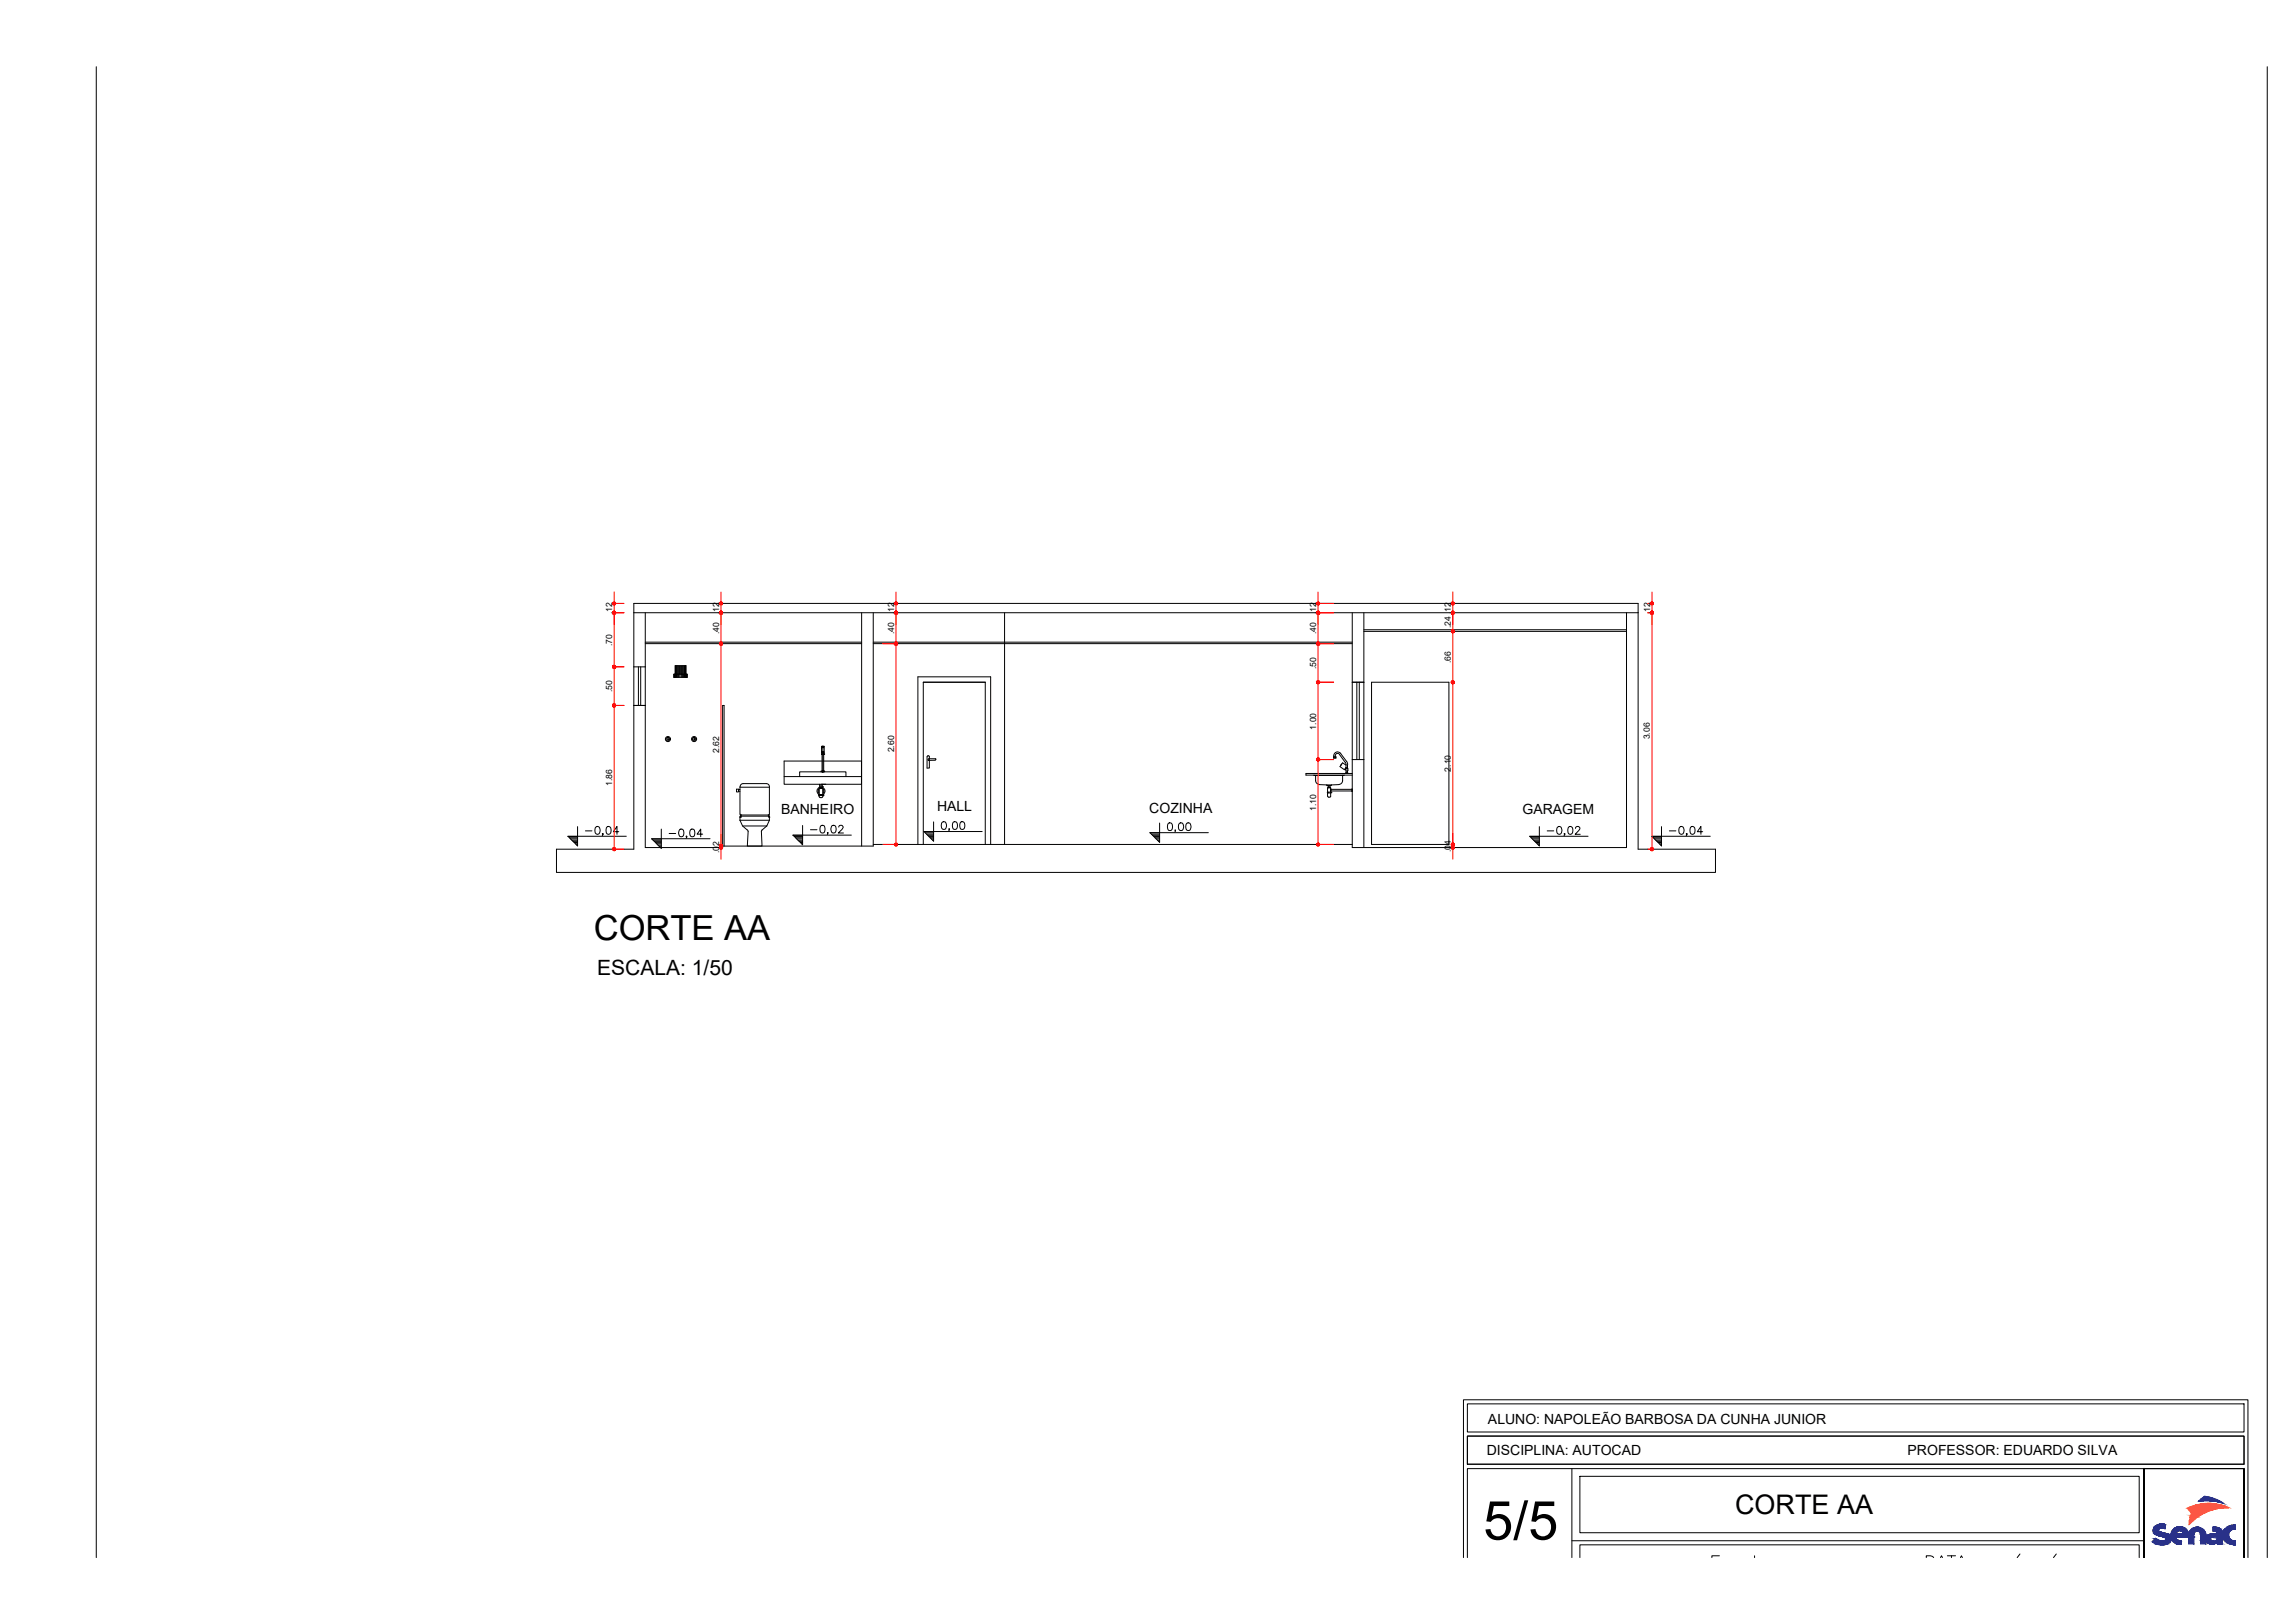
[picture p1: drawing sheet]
<svg xmlns="http://www.w3.org/2000/svg" width="594mm" height="420mm" viewBox="0 0 594 420" stroke-linecap="round" stroke-linejoin="round" font-family="sans-serif">
<defs><g id="words">
<text font-size="14" x="383.9" y="398.6">5/5</text>
<text font-size="8.9" x="153.7" y="243.5">CORTE AA</text>
<text font-size="7" x="449.1" y="392">CORTE AA</text>
<g font-size="5.7">
<text x="150.3" y="217.7">-0,04</text>
<text x="172.2" y="218.4">-0,04</text>
<text x="208.5" y="217.3">-0,02</text>
<text x="399.3" y="217.7">-0,02</text>
<text x="430.7" y="217.7">-0,04</text>
</g>
<text font-size="5.4" x="154.6" y="252.3">ESCALA: 1/50</text>
<g font-size="3.6">
<text x="202.2" y="210.8">BANHEIRO</text>
<text x="242.6" y="210.1">HALL</text>
<text x="297.5" y="210.4">COZINHA</text>
<text x="394.1" y="210.7">GARAGEM</text>
<text x="385.2" y="368.8">ALUNO: NAPOLEÃO BARBOSA DA CUNHA JUNIOR</text>
<text x="384.9" y="376.6">DISCIPLINA: AUTOCAD</text>
<text x="493.8" y="376.6">PROFESSOR: EDUARDO SILVA</text>
</g>
<g font-size="2.2">
<text x="158.5" y="159" transform="rotate(-90 158.5 159)">.12</text>
<text x="186.1" y="159" transform="rotate(-90 186.1 159)">.12</text>
<text x="231.4" y="159" transform="rotate(-90 231.4 159)">.12</text>
<text x="340.7" y="159" transform="rotate(-90 340.7 159)">.12</text>
<text x="427.1" y="159" transform="rotate(-90 427.1 159)">.12</text>
<text x="158.4" y="167.2" transform="rotate(-90 158.4 167.2)">.70</text>
<text x="186.1" y="164.2" transform="rotate(-90 186.1 164.2)">.40</text>
<text x="231.4" y="164.2" transform="rotate(-90 231.4 164.2)">.40</text>
<text x="340.7" y="164.2" transform="rotate(-90 340.7 164.2)">.40</text>
<text x="375.6" y="162.6" transform="rotate(-90 375.6 162.6)">.24 .12</text>
<text x="340.7" y="173.2" transform="rotate(-90 340.7 173.2)">.50</text>
<text x="375.5" y="171.6" transform="rotate(-90 375.5 171.6)">.66</text>
<text x="158.4" y="179.2" transform="rotate(-90 158.4 179.2)">.50</text>
<text x="340.7" y="188.9" transform="rotate(-90 340.7 188.9)">1.00</text>
<text x="427.1" y="191.4" transform="rotate(-90 427.1 191.4)">3.06</text>
<text x="186.1" y="195" transform="rotate(-90 186.1 195)">2.62</text>
<text x="231.4" y="194.8" transform="rotate(-90 231.4 194.8)">2.60</text>
<text x="158.4" y="203.5" transform="rotate(-90 158.4 203.5)">1.86</text>
<text x="375.5" y="199.8" transform="rotate(-90 375.5 199.8)">2.10</text>
<text x="340.7" y="209.9" transform="rotate(-90 340.7 209.9)">1.10</text>
<text x="186.1" y="220.8" transform="rotate(-90 186.1 220.8)">.02</text>
<text x="375.5" y="220.6" transform="rotate(-90 375.5 220.6)">.04</text>
</g>
</g></defs>
<!-- layer: A6 -->
<g fill="none" stroke="#000" stroke-width=".26">
<path d="M164.1 158.6h259.9M164.1 156.2h259.9v63.6h20.1v6h-300.1v-6h20.1zM167 158.6v60.8h20.1M223 158.6v60.4M226 158.6v60.4h-38.9M260 158.6v60M350 158.6v60.8h71v-60.8M353 158.6v60.8M164.1 172.6h2.9M165.3 172.6v10M165.8 172.6v10M350 176.6h3"/>
<path d="M351.2 176.6v20M351.9 176.6v20M355 176.6h20.1v42h-20.1zM164.1 182.6h2.9M187.1 182.6h.3M350 196.6h3M226 218.6h124M237.6 218.6v-43.4h18.8v43.4M239 218.6v-42h16v42"/>
</g>
<!-- layer: a4 -->
<path d="M167 166.6h56M167 166.2h56M226 166.6h124M226 166.2h124M353 163.4h68M353 163h68" fill="none" stroke="#000" stroke-width=".26"/>
<!-- layer: MOBILIARIO -->
<path d="M187.1 182.6v36.8M187.4 182.6v36.4M240 195.9v2.9h.6v-2.9M240.2 195.7l.4 .2M240.2 195.7l-.2 .2M240.2 196.6v.3l1.8-.1M240.4 196.4h1.8v.2M240.5 196.4l-.2 .2M242.3 196.6l-.2 .2" fill="none" stroke="#000" stroke-width=".26"/>
<!-- layer: 0 -->
<g fill="none" stroke="#000" stroke-width=".26">
<path d="M345.2 196h.1M345.2 196.2h.1M345.2 196h.5M345.2 196.3h.5M345.2 196v.2M345.3 195.6a.99 .99 0 0 1 .6-.9 .99 .99 0 0 1 1.2 .4l1.6 2.2 .2 .6M345.3 195.7v.3M345.6 195.6a.61 .61 0 0 1 .5-.5 .61 .61 0 0 1 .6 .2l1.5 2.1M345.6 195.7v.3M345.7 196h.1M345.7 196.2h.1M345.7 196v.2"/>
<path d="M347.3 197.8l-.2 .4M348.1 199.1l.3 .2M348.2 197.3l.2 1.5M348.4 199.3l.3 .3 .2-.3M348.4 198.8l-.1 .5M348.4 198.1l-.9-.6-.6 1 1.1 .8 .4-.6M348.4 199.6v.4M348.4 198.8h.4M348.8 198.8l.1 .2h-.6M348.8 198v.8M348.8 199.6v.4M348.9 199v.3"/>
<path d="M147.1 216.5h2.4M147.4 216.9h2.1M147.7 217.2h1.8M148 217.5h1.5M162.1 216.5h-15.1l2.5 2.5M168.8 217.2h2.4M169.1 217.5h2.1M169.4 217.8h1.8M169.7 218.1h1.5M170 218.4h1.2M183.8 217.1h-15.1l2.5 2.5M190.7 204.3h.5v.7h-.5z"/>
<path d="M191.2 204.9h.3M191.2 204.4h.3M191.5 212.3l.7 1.5 1.2 1.1M191.5 211.3v1M191.5 212.3h7.7M191.5 203.8h7.7M191.7 211.5h.1M191.8 211.1l-.2 .2M191.8 211.4l-.2 .2M191.8 211.3h7.1M191.9 210.9l-.1 .2M191.9 211.2l-.1 .2"/>
<path d="M192.2 213.8h6.3M192.3 202.9h6.1a.78 .78 0 0 1 .8 .7v7.2l-.2 .1M192.4 202.9a.78 .78 0 0 0-.8 .7v7.3l7.4 .1M198.5 213.8l-1.4 1.3 .2 3.9h-3.9l.3-3.7-.2-.4M198.9 211.2l.1 .1M198.9 210.9l.1 .2M199 211.4l.2 .2M199 211.1l.1 .1M199 211.5h.1M199.1 211.2l.1 .1M199.2 212.3l-.7 1.5M199.2 211.3v1"/>
<path d="M205.6 216.5h2.2M205.9 216.9h1.9M206.2 217.2h1.6M220.4 216.2h-15.1l2.5 2.5M239.2 215.3h2.5M239.5 215.6h2.2M239.8 215.9h1.9M240.1 216.2h1.6M240.4 216.6h1.3M240.8 216.9h.9M241.1 217.2h.6M241.4 217.5h.3"/>
<path d="M241.7 212.8v5l-2.5-2.5h15M244 212.8a.64 .64 0 0 1 .9 .3 .94 .94 0 0 1 .1 1.1 .94 .94 0 0 1-1 .4l-.3-.7zM245.8 214.6h-.2h.2l-.2 .5M246.8 212.8a.68 .68 0 0 1 1 .3v.5a.85 .85 0 0 1-.7 1.1 1.33 1.33 0 0 1-.3-1.9zM248.7 212.8a.68 .68 0 0 1 1 .3l.1 .5a.85 .85 0 0 1-.8 1.1 1.33 1.33 0 0 1-.3-1.9zM297.7 215.6h2.5M298.1 215.9h2.1M298.4 216.2h1.8M298.7 216.5h1.5M299 216.9h1.2M299.3 217.2h.9M299.6 217.5h.6"/>
<path d="M299.9 217.8h.3M300.2 213.1v5l-2.5-2.5h15.1M302.5 213.1a.68 .68 0 0 1 .9 .3l.1 .5a.85 .85 0 0 1-.7 1.1 1.33 1.33 0 0 1-.3-1.9zM304.3 214.9h-.2h.2l-.2 .5M305.3 213.1a.64 .64 0 0 1 1 .3 .94 .94 0 0 1 .1 1.1 .94 .94 0 0 1-1.1 .4l-.3-.7zM307.2 213.1a.64 .64 0 0 1 1 .3 .94 .94 0 0 1 .1 1.1 .94 .94 0 0 1-1.1 .4l-.3-.7zM340.1 200.7h7.9M340.4 200.7l.2 .2M340.6 200.9v1.2a.99 .99 0 0 0 .9 1M341.5 203.1h5.1M343.5 203.2v.2h1.1v-.2M343.6 205.2h.1"/>
<path d="M343.6 205.1h.1M343.6 205.3h.9M343.6 205.1h.9M343.6 204.1v2.1M343.7 206.1l.2 .2M343.7 203.9l.7 .1zM343.7 203.4h.7M343.8 204l-.2 .1M343.9 206.4h.3M343.9 203.5v.4M344.2 203.5v.4M344.4 204l.1 .1"/>
<path d="M344.5 206.1l-.2 .2M344.5 204.3v.6M344.5 204.1v2.1M344.5 205.2h.1M344.5 205.1h.1M344.5 204.3h5.5M344.5 204.8h5.5M347.6 200.7l-.1 1.4a.99 .99 0 0 1-.9 1M348.4 200h.4M348.4 200l-.2 .2M348.8 200l.2 .2M350 204.3v.6z"/>
<path d="M350 200.2h-11.9v.5h11.9M396.1 216.5h2.4M396.4 216.9h2.1M396.6 217.2h1.9M397 217.5h1.5M397.3 217.8h1.2M411.1 216.5h-15.1l2.5 2.5M427.6 216.5h2.5M428 216.9h2.1M428.3 217.2h1.8M428.6 217.5h1.5M442.7 216.5h-15.1l2.5 2.5"/>
</g>
<!-- layer: 001 -->
<g fill="none" stroke="#000" stroke-width=".26">
<path d="M174.4 174.5h3.5v.8h-3.5zM174.5 174.5v.8M174.6 174.5v.8M174.7 174.5v.8M174.9 172.3v3M175 174.5v.8M175 172.3v2.2M175.1 174.5v.8M175.2 172.3v2.2M175.3 172.3v3M175.5 172.3v3M175.6 174.5v.8"/>
<path d="M175.7 172.3v2.2M175.8 174.5v.8M175.9 172.3v2.2M176 174.5v.8M176.2 172.3v2.2M176.3 174.5v.8M176.4 172.3v2.2M176.6 174.5v.8M176.6 172.3v2.2M176.7 174.5v.8M176.9 172.3v2.2M176.9 174.5v.8"/>
<path d="M177 172.3v2.2M177.1 174.5v.8M177.2 172.3v3M177.3 172.3v3M177.4 172.3v3M177.5 172.3v3M177.6 174.5v-2.2h-2.8v3M177.6 174.5v.8M177.7 174.5v.8M177.8 174.5v.8M179.4 190.9h.5l.3 .4-.3 .5h-.5l-.2-.5z"/>
<circle cx="179.7" cy="191.3" r=".66"/>
<circle cx="179.7" cy="191.3" r=".11"/>
</g>
<!-- layer: ACESSORIOS -->
<g fill="none" stroke="#000" stroke-width=".26">
<path d="M172.6 190.9h.5l.3 .4-.3 .5h-.5l-.2-.5z"/>
<circle cx="172.9" cy="191.3" r=".66"/>
<circle cx="172.9" cy="191.3" r=".11"/>
</g>
<!-- layer: ARQ-BLOCOS -->
<g fill="none" stroke="#000" stroke-width=".26">
<path d="M203 197h20v6h-20zM212.7 193.5h.6v1.1h-.6zM212.7 193.2h.6v.3h-.6zM212.7 194.6h.6v.3h-.6zM212.7 193.2h.7M212.8 195.2h.1M212.8 195.3h.1M212.8 195.2h.4v.1h-.4zM212.8 195.3h.4h-.4M212.8 194.6h.4M212.8 195l.3-.1 .2 .3zM212.8 195h.5"/>
<path d="M212.8 194.9v.1M212.8 195.3v4.3M212.8 199.8h.3M212.8 193.5h.3M212.9 194.9h.1M212.9 194.9h.2M212.9 194.8h.1M212.9 193.5h.2M213 193.3v.1M213 193.3l.1 .1M213 193.3h.1M213 193.2v6.7v-.3"/>
<path d="M213 193.4h.1M213 193.2v.3M213.1 193.4h-.1M213.1 194.9h.1M213.1 194.8h.1M213.2 195.3v4.3h.3v.2h-1v-.2h.7M213.2 195.2h.1M213.2 195.3h.1M213.2 194.9v.1M203 201h20M207 201v-1.2h12v1.2M211.9 205.9h.1"/>
<path d="M211.9 205.9v-.2h1.1v.2M211.9 205.9h1.1M212 206h.1M212 205.7h.1M212 206.1l.3 .4M212 205.7v-1.6h1v1.6M212 204.2l-.3 .6 .3 .6M212 204.5v.6M212.1 203.9v.1h.8v-.1M212.1 203v.2M212.1 203.2h.8M212.1 203.8h.8"/>
<path d="M212.1 203.8a1.04 1.04 0 0 0-.6 .9 1.04 1.04 0 0 0 .5 1M212.2 203.2v.5M212.5 203h1.3M212.8 203.2v.5M212.9 203.8a1.04 1.04 0 0 1 .7 .9 1.04 1.04 0 0 1-.5 1M212.9 203.7h-.8v.1M212.9 203v.2M212.9 203.7v.1M212.9 203.7h.1M213 204.5v.6M213 204.2l.3 .6-.3 .6M213 205.7h.1"/>
<path d="M213 206.1l-.2 .4h-.5M213 206h-1v.2M213 206v.2M213 206h.1M213 205.9h.1"/>
<circle cx="213" cy="193.4" r=".06"/>
</g>
<!-- layer: Cotas -->
<g fill="none" stroke="#f00" stroke-width=".26">
<path d="M159 158.6h2.5h-2.5v14h2.5h-2.5v10h2.5h-2.5v37.2h2.5M159 153.2v8.4M159 156.2h2.5M186.6 153.2v8.4M186.6 158.6v60.4M231.9 158.6v8h-3.4h3.4v52h-3.4M231.9 153.2v8.4M341.2 158.6h4h-4v8h4h-4v10h4h-4v20h4h-4v22h4M341.2 153.2v8.4M341.2 156.2h4M376.1 153.2v8.4M376.1 158.6v60"/>
<path d="M426.5 156.2h1.1M427.6 158.6h-1.1h1.1v61.2h-1.1M427.6 153.2v8.4M186.6 216v6.4M376.1 215.6v6.8"/>
</g>
<!-- layer: 0 -->
<g fill="#f00" stroke="#f00" stroke-width=".26">
<path d="M159 219.8v.4l.2-.1zM159 219.8l.3 .2-.1 .1zM159 219.8l.3 .2 .1-.2z"/>
<path d="M159 219.8h.4l-.1-.2zM159.2 219.5l.1 .1-.3 .2zM159 219.5v.3l.2-.3z"/>
<path d="M158.8 219.5l.2 .3v-.3zM158.8 219.5l.2 .3-.3-.2zM158.7 219.6l-.1 .2h.4z"/>
<path d="M158.6 219.8l.1 .2 .3-.2zM158.7 220l.3-.2-.2 .3zM159 219.8l-.2 .3 .2 .1z"/>
<path d="M158.8 182.3l.2 .3v-.4zM158.8 182.3l.2 .3-.3-.1zM158.7 182.5l-.1 .1h.4z"/>
<path d="M158.6 182.6l.1 .2 .3-.2zM158.7 182.8l.3-.2-.2 .4zM159 182.6l-.2 .4h.2z"/>
<path d="M159 182.6v.4h.2zM159 182.6l.3 .2-.1 .2zM159 182.6l.3 .2 .1-.2z"/>
<path d="M159 182.6h.4l-.1-.1zM159.2 182.3l.1 .2-.3 .1zM159 182.2v.4l.2-.3z"/>
<path d="M159 182.6v.4h.2zM159 182.6l.3 .2-.1 .2zM159 182.6l.3 .2 .1-.2z"/>
<path d="M159 182.6h.4l-.1-.1zM159.2 182.3l.1 .2-.3 .1zM159 182.2v.4l.2-.3z"/>
<path d="M158.8 182.3l.2 .3v-.4zM158.8 182.3l.2 .3-.3-.1zM158.7 182.5l-.1 .1h.4z"/>
<path d="M158.6 182.6l.1 .2 .3-.2zM158.7 182.8l.3-.2-.2 .4zM159 182.6l-.2 .4h.2z"/>
<path d="M158.8 172.3l.2 .3v-.3zM158.7 172.4l.1-.1 .2 .3zM158.7 172.4l-.1 .2h.4z"/>
<path d="M158.6 172.6l.1 .2 .3-.2zM158.7 172.8l.3-.2-.2 .4zM159 172.6l-.2 .4h.2z"/>
<path d="M159 172.6v.4h.2zM159 172.6l.3 .2-.1 .2zM159 172.6l.3 .2 .1-.2z"/>
<path d="M159 172.6h.4l-.1-.2zM159.2 172.3l.1 .1-.3 .2zM159 172.3v.3l.2-.3z"/>
<path d="M159 172.6v.4h.2zM159 172.6l.3 .2-.1 .2zM159 172.6l.3 .2 .1-.2z"/>
<path d="M159 172.6h.4l-.1-.2zM159.2 172.3l.1 .1-.3 .2zM159 172.3v.3l.2-.3z"/>
<path d="M158.8 172.3l.2 .3v-.3zM158.7 172.4l.1-.1 .2 .3zM158.7 172.4l-.1 .2h.4z"/>
<path d="M158.6 172.6l.1 .2 .3-.2zM158.7 172.8l.3-.2-.2 .4zM159 172.6l-.2 .4h.2z"/>
<path d="M158.8 158.3l.2 .3v-.4zM158.8 158.3l.2 .3-.3-.1zM158.7 158.5l-.1 .1h.4z"/>
<path d="M158.6 158.6l.1 .2 .3-.2zM158.7 158.8l.3-.2-.2 .4zM159 158.6l-.2 .4h.2z"/>
<path d="M159 158.6v.4h.2zM159 158.6l.3 .2-.1 .2zM159 158.6l.3 .2 .1-.2z"/>
<path d="M159 158.6h.4l-.1-.1zM159.2 158.3l.1 .2-.3 .1zM159 158.2v.4l.2-.3z"/>
<path d="M158.8 158.3l.2 .3v-.4zM158.8 158.3l.2 .3-.3-.1zM158.7 158.5l-.1 .1h.4z"/>
<path d="M158.6 158.6l.1 .2 .3-.2zM158.7 158.8l.3-.2-.2 .4zM159 158.6l-.2 .4h.2z"/>
<path d="M159 158.6v.4h.2zM159 158.6l.3 .2-.1 .2zM159 158.6l.3 .2 .1-.2z"/>
<path d="M159 158.6h.4l-.1-.1zM159.2 158.3l.1 .2-.3 .1zM159 158.2v.4l.2-.3z"/>
<path d="M159 156.2v.4l.2-.1zM159 156.2l.3 .2-.1 .1zM159 156.2l.3 .2 .1-.2z"/>
<path d="M159 156.2h.4l-.1-.2zM159.2 155.9l.1 .1-.3 .2zM159 155.9v.3l.2-.3z"/>
<path d="M158.8 155.9l.2 .3v-.3zM158.7 156l.1-.1 .2 .3zM158.7 156l-.1 .2h.4z"/>
<path d="M158.6 156.2l.1 .2 .3-.2zM158.7 156.4l.3-.2-.2 .3zM159 156.2l-.2 .3 .2 .1z"/>
<path d="M186.5 219.1l.1 .3v-.4zM186.3 219.2l.2-.1 .1 .3zM186.3 219.2v.2h.3z"/>
<path d="M186.3 219.4v.2l.3-.2zM186.3 219.6l.3-.2-.1 .4zM186.6 219.4l-.1 .4h.1z"/>
<path d="M186.6 219.4v.4h.2zM186.6 219.4l.4 .2-.2 .2zM186.6 219.4l.4 .2v-.2z"/>
<path d="M186.6 219.4h.4v-.2zM186.8 219.1l.2 .1-.4 .2zM186.6 219v.4l.2-.3z"/>
<path d="M186.6 219v.4h.2zM186.6 219l.4 .2-.2 .2zM186.6 219l.4 .2v-.2z"/>
<path d="M186.6 219h.4v-.2zM186.8 218.7l.2 .1-.4 .2zM186.6 218.7v.3l.2-.3z"/>
<path d="M186.5 218.7l.1 .3v-.3zM186.5 218.7l.1 .3-.3-.2zM186.3 218.8v.2h.3z"/>
<path d="M186.3 219v.2l.3-.2zM186.3 219.2l.3-.2-.1 .4zM186.6 219l-.1 .4h.1z"/>
<path d="M186.6 219v.4h.2zM186.6 219l.4 .2-.2 .2zM186.6 219l.4 .2v-.2z"/>
<path d="M186.6 219h.4v-.2zM186.8 218.7l.2 .1-.4 .2zM186.6 218.7v.3l.2-.3z"/>
<path d="M186.5 218.7l.1 .3v-.3zM186.5 218.7l.1 .3-.3-.2zM186.3 218.8v.2h.3z"/>
<path d="M186.3 219v.2l.3-.2zM186.3 219.2l.3-.2-.1 .4zM186.6 219l-.1 .4h.1z"/>
<path d="M186.5 166.3l.1 .3v-.4zM186.5 166.3l.1 .3-.3-.1zM186.3 166.5v.1h.3z"/>
<path d="M186.3 166.6v.2l.3-.2zM186.3 166.8l.3-.2-.1 .4zM186.6 166.6l-.1 .4h.1z"/>
<path d="M186.6 166.6v.4h.2zM186.6 166.6l.4 .2-.2 .2zM186.6 166.6l.4 .2v-.2z"/>
<path d="M186.6 166.6h.4v-.1zM186.8 166.3l.2 .2-.4 .1zM186.6 166.2v.4l.2-.3z"/>
<path d="M186.6 166.6v.4h.2zM186.6 166.6l.4 .2-.2 .2zM186.6 166.6l.4 .2v-.2z"/>
<path d="M186.6 166.6h.4v-.1zM186.8 166.3l.2 .2-.4 .1zM186.6 166.2v.4l.2-.3z"/>
<path d="M186.5 166.3l.1 .3v-.4zM186.5 166.3l.1 .3-.3-.1zM186.3 166.5v.1h.3z"/>
<path d="M186.3 166.6v.2l.3-.2zM186.3 166.8l.3-.2-.1 .4zM186.6 166.6l-.1 .4h.1z"/>
<path d="M186.5 158.3l.1 .3v-.4zM186.5 158.3l.1 .3-.3-.1zM186.3 158.5v.1h.3z"/>
<path d="M186.3 158.6v.2l.3-.2zM186.3 158.8l.3-.2-.1 .4zM186.6 158.6l-.1 .4h.1z"/>
<path d="M186.6 158.6v.4h.2zM186.6 158.6l.4 .2-.2 .2zM186.6 158.6l.4 .2v-.2z"/>
<path d="M186.6 158.6h.4v-.1zM186.8 158.3l.2 .2-.4 .1zM186.6 158.2v.4l.2-.3z"/>
<path d="M186.5 158.3l.1 .3v-.4zM186.5 158.3l.1 .3-.3-.1zM186.3 158.5v.1h.3z"/>
<path d="M186.3 158.6v.2l.3-.2zM186.3 158.8l.3-.2-.1 .4zM186.6 158.6l-.1 .4h.1z"/>
<path d="M186.6 158.6v.4h.2zM186.6 158.6l.4 .2-.2 .2zM186.6 158.6l.4 .2v-.2z"/>
<path d="M186.6 158.6h.4v-.1zM186.8 158.3l.2 .2-.4 .1zM186.6 158.2v.4l.2-.3z"/>
<path d="M186.6 156.2v.4l.2-.1zM186.6 156.2l.4 .2-.2 .1zM186.6 156.2l.4 .2v-.2z"/>
<path d="M186.6 156.2h.4v-.2zM186.8 155.9l.2 .1-.4 .2zM186.6 155.9v.3l.2-.3z"/>
<path d="M186.5 155.9l.1 .3v-.3zM186.5 155.9l.1 .3-.3-.2zM186.3 156v.2h.3z"/>
<path d="M186.3 156.2v.2l.3-.2zM186.3 156.4l.3-.2-.1 .3zM186.6 156.2l-.1 .3 .1 .1z"/>
<path d="M341.2 218.6v.4l.2-.1zM341.2 218.6l.3 .2-.1 .1zM341.2 218.6l.3 .2 .1-.2z"/>
<path d="M341.2 218.6h.4l-.1-.2zM341.4 218.3l.1 .1-.3 .2zM341.2 218.3v.3l.2-.3z"/>
<path d="M341 218.3l.2 .3v-.3zM340.9 218.4l.1-.1 .2 .3zM340.9 218.4l-.1 .2h.4z"/>
<path d="M340.8 218.6l.1 .2 .3-.2zM340.9 218.8l.3-.2-.2 .3zM341.2 218.6l-.2 .3 .2 .1z"/>
<path d="M341 196.3l.2 .3v-.3zM340.9 196.4l.1-.1 .2 .3zM340.9 196.4l-.1 .2h.4z"/>
<path d="M340.8 196.6l.1 .2 .3-.2zM340.9 196.8l.3-.2-.2 .3zM341.2 196.6l-.2 .3 .2 .1z"/>
<path d="M341.2 196.6v.4l.2-.1zM341.2 196.6l.3 .2-.1 .1zM341.2 196.6l.3 .2 .1-.2z"/>
<path d="M341.2 196.6h.4l-.1-.2zM341.4 196.3l.1 .1-.3 .2zM341.2 196.3v.3l.2-.3z"/>
<path d="M341.2 196.6v.4l.2-.1zM341.2 196.6l.3 .2-.1 .1zM341.2 196.6l.3 .2 .1-.2z"/>
<path d="M341.2 196.6h.4l-.1-.2zM341.4 196.3l.1 .1-.3 .2zM341.2 196.3v.3l.2-.3z"/>
<path d="M341 196.3l.2 .3v-.3zM340.9 196.4l.1-.1 .2 .3zM340.9 196.4l-.1 .2h.4z"/>
<path d="M340.8 196.6l.1 .2 .3-.2zM340.9 196.8l.3-.2-.2 .3zM341.2 196.6l-.2 .3 .2 .1z"/>
<path d="M341 176.3l.2 .3v-.4zM340.9 176.4l.1-.1 .2 .3zM340.9 176.4l-.1 .2h.4z"/>
<path d="M340.8 176.6l.1 .2 .3-.2zM340.9 176.8l.3-.2-.2 .4zM341.2 176.6l-.2 .4h.2z"/>
<path d="M341.2 176.6v.4h.2zM341.2 176.6l.3 .2-.1 .2zM341.2 176.6l.3 .2 .1-.2z"/>
<path d="M341.2 176.6h.4l-.1-.2zM341.4 176.3l.1 .1-.3 .2zM341.2 176.2v.4l.2-.3z"/>
<path d="M341.2 176.6v.4h.2zM341.2 176.6l.3 .2-.1 .2zM341.2 176.6l.3 .2 .1-.2z"/>
<path d="M341.2 176.6h.4l-.1-.2zM341.4 176.3l.1 .1-.3 .2zM341.2 176.2v.4l.2-.3z"/>
<path d="M341 176.3l.2 .3v-.4zM340.9 176.4l.1-.1 .2 .3zM340.9 176.4l-.1 .2h.4z"/>
<path d="M340.8 176.6l.1 .2 .3-.2zM340.9 176.8l.3-.2-.2 .4zM341.2 176.6l-.2 .4h.2z"/>
<path d="M341 166.3l.2 .3v-.4zM341 166.3l.2 .3-.3-.1zM340.9 166.5l-.1 .1h.4z"/>
<path d="M340.8 166.6l.1 .2 .3-.2zM340.9 166.8l.3-.2-.2 .4zM341.2 166.6l-.2 .4h.2z"/>
<path d="M341.2 166.6v.4h.2zM341.2 166.6l.3 .2-.1 .2zM341.2 166.6l.3 .2 .1-.2z"/>
<path d="M341.2 166.6h.4l-.1-.1zM341.4 166.3l.1 .2-.3 .1zM341.2 166.2v.4l.2-.3z"/>
<path d="M341.2 166.6v.4h.2zM341.2 166.6l.3 .2-.1 .2zM341.2 166.6l.3 .2 .1-.2z"/>
<path d="M341.2 166.6h.4l-.1-.1zM341.4 166.3l.1 .2-.3 .1zM341.2 166.2v.4l.2-.3z"/>
<path d="M341 166.3l.2 .3v-.4zM341 166.3l.2 .3-.3-.1zM340.9 166.5l-.1 .1h.4z"/>
<path d="M340.8 166.6l.1 .2 .3-.2zM340.9 166.8l.3-.2-.2 .4zM341.2 166.6l-.2 .4h.2z"/>
<path d="M341 158.3l.2 .3v-.4zM341 158.3l.2 .3-.3-.1zM340.9 158.5l-.1 .1h.4z"/>
<path d="M340.8 158.6l.1 .2 .3-.2zM340.9 158.8l.3-.2-.2 .4zM341.2 158.6l-.2 .4h.2z"/>
<path d="M341.2 158.6v.4h.2zM341.2 158.6l.3 .2-.1 .2zM341.2 158.6l.3 .2 .1-.2z"/>
<path d="M341.2 158.6h.4l-.1-.1zM341.4 158.3l.1 .2-.3 .1zM341.2 158.2v.4l.2-.3z"/>
<path d="M341 158.3l.2 .3v-.4zM341 158.3l.2 .3-.3-.1zM340.9 158.5l-.1 .1h.4z"/>
<path d="M340.8 158.6l.1 .2 .3-.2zM340.9 158.8l.3-.2-.2 .4zM341.2 158.6l-.2 .4h.2z"/>
<path d="M341.2 158.6v.4h.2zM341.2 158.6l.3 .2-.1 .2zM341.2 158.6l.3 .2 .1-.2z"/>
<path d="M341.2 158.6h.4l-.1-.1zM341.4 158.3l.1 .2-.3 .1zM341.2 158.2v.4l.2-.3z"/>
<path d="M341.2 156.2v.4l.2-.1zM341.2 156.2l.3 .2-.1 .1zM341.2 156.2l.3 .2 .1-.2z"/>
<path d="M341.2 156.2h.4l-.1-.2zM341.4 155.9l.1 .1-.3 .2zM341.2 155.9v.3l.2-.3z"/>
<path d="M341 155.9l.2 .3v-.3zM340.9 156l.1-.1 .2 .3zM340.9 156l-.1 .2h.4z"/>
<path d="M340.8 156.2l.1 .2 .3-.2zM340.9 156.4l.3-.2-.2 .3zM341.2 156.2l-.2 .3 .2 .1z"/>
<path d="M231.9 218.6v.4l.2-.1zM231.9 218.6l.4 .2-.2 .1zM231.9 218.6l.4 .2v-.2z"/>
<path d="M231.9 218.6h.4v-.2zM232.1 218.3l.2 .1-.4 .2zM231.9 218.3v.3l.2-.3z"/>
<path d="M231.8 218.3l.1 .3v-.3zM231.6 218.4l.2-.1 .1 .3zM231.6 218.4l-.1 .2h.4z"/>
<path d="M231.5 218.6l.1 .2 .3-.2zM231.6 218.8l.3-.2-.1 .3zM231.9 218.6l-.1 .3 .1 .1z"/>
<path d="M231.8 166.3l.1 .3v-.4zM231.8 166.3l.1 .3-.3-.1zM231.6 166.5l-.1 .1h.4z"/>
<path d="M231.5 166.6l.1 .2 .3-.2zM231.6 166.8l.3-.2-.1 .4zM231.9 166.6l-.1 .4h.1z"/>
<path d="M231.9 166.6v.4h.2zM231.9 166.6l.4 .2-.2 .2zM231.9 166.6l.4 .2v-.2z"/>
<path d="M231.9 166.6h.4v-.1zM232.1 166.3l.2 .2-.4 .1zM231.9 166.2v.4l.2-.3z"/>
<path d="M231.9 166.6v.4h.2zM231.9 166.6l.4 .2-.2 .2zM231.9 166.6l.4 .2v-.2z"/>
<path d="M231.9 166.6h.4v-.1zM232.1 166.3l.2 .2-.4 .1zM231.9 166.2v.4l.2-.3z"/>
<path d="M231.8 166.3l.1 .3v-.4zM231.8 166.3l.1 .3-.3-.1zM231.6 166.5l-.1 .1h.4z"/>
<path d="M231.5 166.6l.1 .2 .3-.2zM231.6 166.8l.3-.2-.1 .4zM231.9 166.6l-.1 .4h.1z"/>
<path d="M231.8 158.3l.1 .3v-.4zM231.8 158.3l.1 .3-.3-.1zM231.6 158.5l-.1 .1h.4z"/>
<path d="M231.5 158.6l.1 .2 .3-.2zM231.6 158.8l.3-.2-.1 .4zM231.9 158.6l-.1 .4h.1z"/>
<path d="M231.9 158.6v.4h.2zM231.9 158.6l.4 .2-.2 .2zM231.9 158.6l.4 .2v-.2z"/>
<path d="M231.9 158.6h.4v-.1zM232.1 158.3l.2 .2-.4 .1zM231.9 158.2v.4l.2-.3z"/>
<path d="M231.8 158.3l.1 .3v-.4zM231.8 158.3l.1 .3-.3-.1zM231.6 158.5l-.1 .1h.4z"/>
<path d="M231.5 158.6l.1 .2 .3-.2zM231.6 158.8l.3-.2-.1 .4zM231.9 158.6l-.1 .4h.1z"/>
<path d="M231.9 158.6v.4h.2zM231.9 158.6l.4 .2-.2 .2zM231.9 158.6l.4 .2v-.2z"/>
<path d="M231.9 158.6h.4v-.1zM232.1 158.3l.2 .2-.4 .1zM231.9 158.2v.4l.2-.3z"/>
<path d="M231.9 156.2v.4l.2-.1zM231.9 156.2l.4 .2-.2 .1zM231.9 156.2l.4 .2v-.2z"/>
<path d="M231.9 156.2h.4v-.2zM232.1 155.9l.2 .1-.4 .2zM231.9 155.9v.3l.2-.3z"/>
<path d="M231.8 155.9l.1 .3v-.3zM231.6 156l.2-.1 .1 .3zM231.6 156l-.1 .2h.4z"/>
<path d="M231.5 156.2l.1 .2 .3-.2zM231.6 156.4l.3-.2-.1 .3zM231.9 156.2l-.1 .3 .1 .1z"/>
<path d="M375.9 219.1l.2 .3v-.4zM375.9 219.1l.2 .3-.4-.2zM375.7 219.2v.2h.4z"/>
<path d="M375.7 219.4v.2l.4-.2zM375.7 219.6l.4-.2-.2 .4zM376.1 219.4l-.2 .4h.2z"/>
<path d="M376.1 219.4v.4h.1zM376.1 219.4l.3 .2-.2 .2zM376.1 219.4l.3 .2 .1-.2z"/>
<path d="M376.1 219.4h.4l-.1-.2zM376.2 219.1l.2 .1-.3 .2zM376.1 219v.4l.1-.3z"/>
<path d="M376.1 218.6v.4l.1-.1zM376.1 218.6l.3 .2-.2 .1zM376.1 218.6l.3 .2 .1-.2z"/>
<path d="M376.1 218.6h.4l-.1-.2zM376.2 218.3l.2 .1-.3 .2zM376.1 218.3v.3l.1-.3z"/>
<path d="M375.9 218.3l.2 .3v-.3zM375.9 218.3l.2 .3-.4-.2zM375.7 218.4v.2h.4z"/>
<path d="M375.7 218.6v.2l.4-.2zM375.7 218.8l.4-.2-.2 .3zM376.1 218.6l-.2 .3 .2 .1z"/>
<path d="M376.1 218.6v.4l.1-.1zM376.1 218.6l.3 .2-.2 .1zM376.1 218.6l.3 .2 .1-.2z"/>
<path d="M376.1 218.6h.4l-.1-.2zM376.2 218.3l.2 .1-.3 .2zM376.1 218.3v.3l.1-.3z"/>
<path d="M375.9 218.3l.2 .3v-.3zM375.9 218.3l.2 .3-.4-.2zM375.7 218.4v.2h.4z"/>
<path d="M375.7 218.6v.2l.4-.2zM375.7 218.8l.4-.2-.2 .3zM376.1 218.6l-.2 .3 .2 .1z"/>
<path d="M375.9 176.3l.2 .3v-.4zM375.9 176.3l.2 .3-.4-.2zM375.7 176.4v.2h.4z"/>
<path d="M375.7 176.6v.2l.4-.2zM375.7 176.8l.4-.2-.2 .4zM376.1 176.6l-.2 .4h.2z"/>
<path d="M376.1 176.6v.4h.1zM376.1 176.6l.3 .2-.2 .2zM376.1 176.6l.3 .2 .1-.2z"/>
<path d="M376.1 176.6h.4l-.1-.2zM376.2 176.3l.2 .1-.3 .2zM376.1 176.2v.4l.1-.3z"/>
<path d="M376.1 176.6v.4h.1zM376.1 176.6l.3 .2-.2 .2zM376.1 176.6l.3 .2 .1-.2z"/>
<path d="M376.1 176.6h.4l-.1-.2zM376.2 176.3l.2 .1-.3 .2zM376.1 176.2v.4l.1-.3z"/>
<path d="M375.9 176.3l.2 .3v-.4zM375.9 176.3l.2 .3-.4-.2zM375.7 176.4v.2h.4z"/>
<path d="M375.7 176.6v.2l.4-.2zM375.7 176.8l.4-.2-.2 .4zM376.1 176.6l-.2 .4h.2z"/>
<path d="M375.9 163.1l.2 .3v-.3zM375.9 163.1l.2 .3-.4-.2zM375.7 163.2v.2h.4z"/>
<path d="M375.7 163.4v.2l.4-.2zM375.7 163.6l.4-.2-.2 .3zM376.1 163.4l-.2 .3 .2 .1z"/>
<path d="M376.1 163.4v.4l.1-.1zM376.1 163.4l.3 .2-.2 .1zM376.1 163.4l.3 .2 .1-.2z"/>
<path d="M376.1 163.4h.4l-.1-.2zM376.2 163.1l.2 .1-.3 .2zM376.1 163.1v.3l.1-.3z"/>
<path d="M376.1 163.4v.4l.1-.1zM376.1 163.4l.3 .2-.2 .1zM376.1 163.4l.3 .2 .1-.2z"/>
<path d="M376.1 163.4h.4l-.1-.2zM376.2 163.1l.2 .1-.3 .2zM376.1 163.1v.3l.1-.3z"/>
<path d="M375.9 163.1l.2 .3v-.3zM375.9 163.1l.2 .3-.4-.2zM375.7 163.2v.2h.4z"/>
<path d="M375.7 163.4v.2l.4-.2zM375.7 163.6l.4-.2-.2 .3zM376.1 163.4l-.2 .3 .2 .1z"/>
<path d="M375.9 158.3l.2 .3v-.4zM375.9 158.3l.2 .3-.4-.1zM375.7 158.5v.1h.4z"/>
<path d="M375.7 158.6v.2l.4-.2zM375.7 158.8l.4-.2-.2 .4zM376.1 158.6l-.2 .4h.2z"/>
<path d="M376.1 158.6v.4h.1zM376.1 158.6l.3 .2-.2 .2zM376.1 158.6l.3 .2 .1-.2z"/>
<path d="M376.1 158.6h.4l-.1-.1zM376.2 158.3l.2 .2-.3 .1zM376.1 158.2v.4l.1-.3z"/>
<path d="M375.9 158.3l.2 .3v-.4zM375.9 158.3l.2 .3-.4-.1zM375.7 158.5v.1h.4z"/>
<path d="M375.7 158.6v.2l.4-.2zM375.7 158.8l.4-.2-.2 .4zM376.1 158.6l-.2 .4h.2z"/>
<path d="M376.1 158.6v.4h.1zM376.1 158.6l.3 .2-.2 .2zM376.1 158.6l.3 .2 .1-.2z"/>
<path d="M376.1 158.6h.4l-.1-.1zM376.2 158.3l.2 .2-.3 .1zM376.1 158.2v.4l.1-.3z"/>
<path d="M376.1 156.2v.4l.1-.1zM376.1 156.2l.3 .2-.2 .1zM376.1 156.2l.3 .2 .1-.2z"/>
<path d="M376.1 156.2h.4l-.1-.2zM376.2 155.9l.2 .1-.3 .2zM376.1 155.9v.3l.1-.3z"/>
<path d="M375.9 155.9l.2 .3v-.3zM375.9 155.9l.2 .3-.4-.2zM375.7 156v.2h.4z"/>
<path d="M375.7 156.2v.2l.4-.2zM375.7 156.4l.4-.2-.2 .3zM376.1 156.2l-.2 .3 .2 .1z"/>
<path d="M427.6 219.8v.4l.2-.1zM427.6 219.8l.3 .2-.1 .1zM427.6 219.8l.3 .2 .1-.2z"/>
<path d="M427.6 219.8h.4l-.1-.2zM427.8 219.5l.1 .1-.3 .2zM427.6 219.5v.3l.2-.3z"/>
<path d="M427.4 219.5l.2 .3v-.3zM427.4 219.5l.2 .3-.3-.2zM427.3 219.6v.2h.3z"/>
<path d="M427.3 219.8v.2l.3-.2zM427.3 220l.3-.2-.2 .3zM427.6 219.8l-.2 .3 .2 .1z"/>
<path d="M427.4 158.3l.2 .3v-.4zM427.4 158.3l.2 .3-.3-.1zM427.3 158.5v.1h.3z"/>
<path d="M427.3 158.6v.2l.3-.2zM427.3 158.8l.3-.2-.2 .4zM427.6 158.6l-.2 .4h.2z"/>
<path d="M427.6 158.6v.4h.2zM427.6 158.6l.3 .2-.1 .2zM427.6 158.6l.3 .2 .1-.2z"/>
<path d="M427.6 158.6h.4l-.1-.1zM427.8 158.3l.1 .2-.3 .1zM427.6 158.2v.4l.2-.3z"/>
<path d="M427.4 158.3l.2 .3v-.4zM427.4 158.3l.2 .3-.3-.1zM427.3 158.5v.1h.3z"/>
<path d="M427.3 158.6v.2l.3-.2zM427.3 158.8l.3-.2-.2 .4zM427.6 158.6l-.2 .4h.2z"/>
<path d="M427.6 158.6v.4h.2zM427.6 158.6l.3 .2-.1 .2zM427.6 158.6l.3 .2 .1-.2z"/>
<path d="M427.6 158.6h.4l-.1-.1zM427.8 158.3l.1 .2-.3 .1zM427.6 158.2v.4l.2-.3z"/>
<path d="M427.6 156.2v.4l.2-.1zM427.6 156.2l.3 .2-.1 .1zM427.6 156.2l.3 .2 .1-.2z"/>
<path d="M427.6 156.2h.4l-.1-.2zM427.8 155.9l.1 .1-.3 .2zM427.6 155.9v.3l.2-.3z"/>
<path d="M427.4 155.9l.2 .3v-.3zM427.4 155.9l.2 .3-.3-.2zM427.3 156v.2h.3z"/>
<path d="M427.3 156.2v.2l.3-.2zM427.3 156.4l.3-.2-.2 .3zM427.6 156.2l-.2 .3 .2 .1z"/>
</g>
<!-- layer: PRANCHA -->
<path d="M24.9 17.3v385.9M586.9 17.3v385.9" fill="none" stroke="#000" stroke-width=".26"/>
<!-- layer: CARIMBO -->
<path d="M379.8 371.8h201.1v7.3h-201.1zM379.8 363.4h201.1v7.3h-201.1zM406.9 398.9h148.1M406.9 380.2v23M409 382.2h144.7v14.6h-144.7zM555 380.2v23M580.9 380.2v23v-23h-201.1v23M378.8 403.2v-40.8h203.1v40.8M409 403.2v-3.3h144.7v3.3" fill="none" stroke="#000" stroke-width=".26"/>
<!-- layer: Texto -->
<path d="M445.1 402.8h-2v.4M454.2 402.8v.4M498.6 403.2v-.4h1.1l.8 .4M502.3 403.2l.3-.4 .2 .4M504.1 402.8h2.1M505.1 402.8v.4M507.5 403.2l.2-.4 .3 .4M522.9 402.3l-.7 .9M532.3 402.3l-.7 .9" fill="none" stroke="#000" stroke-width=".26"/>
<!-- layer: 01 -->
<path d="M555 380.1v23.1v-23M580.9 380.1v23.1v-23h-25.9v23" fill="none" stroke="#000" stroke-width=".26"/>
<g fill="#293189" stroke="#293189" stroke-width=".26">
<path d="M559.5 394.5h.2z"/>
<path d="M559.4 394.5h.4z"/>
<path d="M559.3 394.6h.5z"/>
<path d="M578.1 394.8h.5z"/>
<path d="M558.4 394.8h2.1z"/>
<path d="M563.9 395.2h.6z"/>
<path d="M572.8 395.4h.4z"/>
<path d="M557.6 395.6h2.9z"/>
<path d="M559.8 395.6l.7 .1z"/>
<path d="M578.3 395.9h.3z"/>
<path d="M572.5 397.1h.7z"/>
<path d="M558.3 397.4h3.3z"/>
<path d="M559 397.6h2.8z"/>
<path d="M559.3 397.7h2.5z"/>
<path d="M559.4 397.7h2.4z"/>
<path d="M559.7 397.8h2.2z"/>
<path d="M578.4 398.9h.2z"/>
<path d="M571.2 399.2h4.1z"/>
<path d="M571.9 399.7h1.3z"/>
<path d="M574 399.2h1.3v.5z"/>
<path d="M572 399.7h1.2z"/>
<path d="M563.7 399.8h.9z"/>
<path d="M559.2 399.9h1.2z"/>
<path d="M578 399.9h.6z"/>
<path d="M570.3 387.6l.3-.2 1.4 .2z"/>
<path d="M569.2 388.6h.6z"/>
<path d="M573.1 388.6h1.4l.5 .3z"/>
<path d="M559.5 394.5h.2zM559.5 394.5h.2z"/>
<path d="M559.5 394.5h.3zM559.4 394.5h.4zM559.4 394.5h.4z"/>
<path d="M559.4 394.5l.4 .1zM559.4 394.5l.4 .1zM559.3 394.6h.5z"/>
<path d="M559.3 394.6h.6zM559.3 394.6h.6z"/>
<path d="M559.3 394.6h.7zM559.2 394.6h.8z"/>
<path d="M559.2 394.6h.9zM559.1 394.6h1z"/>
<path d="M559.1 394.6h1zM559.1 394.6h1z"/>
<path d="M559.1 394.6h1zM559 394.6h1.1z"/>
<path d="M559 394.6h1.2zM559 394.6h1.2z"/>
<path d="M559 394.6h1.3zM559 394.6h1.3z"/>
<path d="M559 394.6h1.3zM558.9 394.6h1.4z"/>
<path d="M558.9 394.6h1.5zM558.9 394.6h1.5z"/>
<path d="M558.9 394.6h1.5zM558.8 394.6h1.6z"/>
<path d="M558.8 394.6l1.7 .1zM558.8 394.6l1.7 .1zM558.8 394.7h1.7zM558.8 394.7h1.7z"/>
<path d="M558.8 394.7h1.7zM558.7 394.7h1.8z"/>
<path d="M558.7 394.7h1.8zM558.6 394.7h1.9z"/>
<path d="M558.6 394.7l1.9 .1zM558.5 394.8h2z"/>
<path d="M558.5 394.8h2zM558.4 394.8h2.1zM558.4 394.8h2.1z"/>
<path d="M558.4 394.8l2.1 .1zM558.4 394.8l2.1 .1z"/>
<path d="M578.1 394.8l.5 .1zM577.5 394.9h1.1z"/>
<path d="M558.3 394.9h2.2zM558.2 394.9h2.3z"/>
<path d="M558.2 394.9l2.3 .1zM558.1 395h2.4z"/>
<path d="M558.1 395h2.4zM558 395h2.5z"/>
<path d="M558 395l2.5 .1zM558 395l2.5 .1z"/>
<path d="M577.5 394.9l1.1 .2v-.2zM577 395.1l.5-.2 1.1 .2z"/>
<path d="M558 395.1h2.5zM558 395.1h2.5z"/>
<path d="M557.9 395.1l2.6 .1zM557.8 395.2h2.7z"/>
<path d="M557.8 395.2l2.7 .1zM557.8 395.2l2.7 .1z"/>
<path d="M563.9 395.2l.9 .1zM563.8 395.3h1z"/>
<path d="M557.8 395.3h2.7zM557.8 395.3h2.7z"/>
<path d="M577 395.1l1.6 .3v-.3zM576.5 395.4l.5-.3 1.6 .3z"/>
<path d="M563.8 395.3l1.2 .1zM563.5 395.4h1.5z"/>
<path d="M572.8 395.4h.9zM572.8 395.4h.9z"/>
<path d="M568.7 395.4h.5zM568.3 395.4h.9z"/>
<path d="M557.7 395.3l2.8 .1zM557.7 395.3l2.8 .1z"/>
<path d="M563.5 395.4h1.7zM563.3 395.4h1.9z"/>
<path d="M572.8 395.4l1.4 .1zM572.8 395.4l1.4 .1z"/>
<path d="M557.6 395.4l2.9 .1zM557.6 395.4l2.9 .1z"/>
<path d="M568.3 395.4l1.3 .1zM567.9 395.5h1.7z"/>
<path d="M563.3 395.4l2.1 .2zM563.1 395.6h2.3z"/>
<path d="M557.6 395.5l2.9 .1zM557.6 395.5l2.9 .1zM557.5 395.6h3z"/>
<path d="M559.7 395.6h.8zM559.7 395.6h.8z"/>
<path d="M557.5 395.6h2.2zM557.5 395.6h1.8z"/>
<path d="M557.5 395.6h1.8zM557.5 395.6h1.8z"/>
<path d="M563.1 395.6h2.5zM562.9 395.6h2.7z"/>
<path d="M572.8 395.5l1.8 .1zM572.8 395.5l1.8 .1h-1.8z"/>
<path d="M576.5 395.4l2.1 .3v-.3zM576.1 395.7l.4-.3 2.1 .3z"/>
<path d="M557.5 395.6h1.8zM557.5 395.6l1.5 .1z"/>
<path d="M567.9 395.5l2.1 .2-.4-.2zM567.5 395.7l.4-.2 2.1 .2z"/>
<path d="M557.5 395.7h1.5zM557.5 395.7h1.5z"/>
<path d="M562.9 395.6l2.9 .2-.2-.2zM562.7 395.8l.2-.2 2.9 .2z"/>
<path d="M557.5 395.7h1.5zM557.5 395.7l1.3 .1zM557.4 395.8h1.4zM557.4 395.8h1.4z"/>
<path d="M576.1 395.7l2.5 .2v-.2zM576.1 395.7l2.5 .2h-2.7z"/>
<path d="M557.4 395.8h1.4zM557.4 395.8l1.4 .1z"/>
<path d="M575.9 395.9h2.4zM575.9 395.9h2.1z"/>
<path d="M572.8 395.6l2.1 .3-.3-.3zM572.8 395.6l2.1 .3h-2.1z"/>
<path d="M562.7 395.8l3.2 .1zM562.7 395.8l3.2 .1h-3.3z"/>
<path d="M557.4 395.9h1.4zM557.4 395.9l1.3 .1z"/>
<path d="M575.9 395.9h2.1zM575.9 395.9l1.9 .1z"/>
<path d="M557.4 396h1.3zM557.4 396h1.3z"/>
<path d="M567.5 395.7l2.8 .3-.3-.3zM567.2 396l.3-.3 2.8 .3z"/>
<path d="M557.4 396l1.3 .1zM557.4 396l1.3 .1z"/>
<path d="M575.8 396h2zM575.8 396l1.7 .1h-1.8zM575.7 396.1h1.8zM575.7 396.1h1.8z"/>
<path d="M557.4 396.1l1.3 .1zM557.4 396.1l1.3 .1z"/>
<path d="M562.6 395.9l3.5 .3-.2-.3zM562.6 395.9l3.5 .3h-3.7z"/>
<path d="M557.4 396.2h1.3zM557.4 396.2h1.3zM557.4 396.2h1.3zM557.4 396.2h1.3z"/>
<path d="M562.4 396.2l3.8 .1zM562.4 396.2l3.8 .1h-3.9z"/>
<path d="M572.8 395.9l2.4 .4-.3-.4zM572.8 395.9l2.4 .4h-2.4z"/>
<path d="M564.3 396.3h1.9zM564.3 396.3h1.9z"/>
<path d="M575.7 396.1l1.6 .2 .2-.2zM575.7 396.1l1.6 .2h-1.8z"/>
<path d="M564.4 396.3h1.8zM564.4 396.3h1.8z"/>
<path d="M562.3 396.3h1.9zM562.3 396.3h1.7z"/>
<path d="M557.4 396.2l1.4 .1zM557.4 396.2l1.4 .1z"/>
<path d="M567.2 396l3.4 .3-.3-.3zM567.2 396l3.4 .3h-3.7z"/>
<path d="M557.4 396.3l1.4 .1zM557.4 396.3l1.4 .1z"/>
<path d="M566.9 396.3l3.7 .1zM566.9 396.3l3.7 .1z"/>
<path d="M572.8 396.3l2.4 .1zM572.8 396.3l2.4 .1z"/>
<path d="M572.8 396.4h2.4zM572.8 396.4h2.4z"/>
<path d="M568.8 396.4h1.9zM568.8 396.4h1.9z"/>
<path d="M566.9 396.4h1.8zM566.9 396.4h1.6z"/>
<path d="M564.5 396.3l1.8 .1zM564.5 396.3l1.8 .1z"/>
<path d="M562.3 396.3h1.7zM562.3 396.3l1.5 .1z"/>
<path d="M557.4 396.4h1.5zM557.4 396.4h1.5z"/>
<path d="M573.2 396.4l2 .1zM573.2 396.4l2 .1z"/>
<path d="M569 396.4l1.7 .1zM569 396.4l1.7 .1z"/>
<path d="M566.8 396.4h1.7zM566.8 396.4l1.6 .1z"/>
<path d="M557.4 396.4l1.6 .1zM557.4 396.4l1.6 .1z"/>
<path d="M564.7 396.4l1.6 .1zM564.7 396.4l1.6 .1z"/>
<path d="M562.3 396.4h1.5zM562.3 396.4l1.3 .1z"/>
<path d="M557.4 396.5h1.6zM557.4 396.5h1.6z"/>
<path d="M569.2 396.5h1.5zM569.2 396.5h1.5z"/>
<path d="M566.8 396.5h1.6zM566.8 396.5h1.4z"/>
<path d="M562.2 396.5h1.4zM562.2 396.5h1.4z"/>
<path d="M575.5 396.3l1.6 .2 .2-.2zM575.5 396.3l1.6 .2h-1.6z"/>
<path d="M557.4 396.5h1.7zM557.4 396.5h1.7z"/>
<path d="M573.5 396.5l1.8 .1zM573.5 396.5l1.8 .1z"/>
<path d="M557.4 396.5l1.9 .1zM557.4 396.5l1.9 .1z"/>
<path d="M575.5 396.5h1.6zM575.5 396.5l1.6 .1z"/>
<path d="M569.3 396.5l1.5 .1zM569.3 396.5l1.5 .1z"/>
<path d="M566.8 396.5h1.4zM566.7 396.6h1.4z"/>
<path d="M564.9 396.5l1.5 .2-.1-.2zM564.9 396.5l1.5 .2h-1.4z"/>
<path d="M562.2 396.5h1.4zM562.2 396.5l1.3 .2h-1.4z"/>
<path d="M557.4 396.6l2.1 .1zM557.4 396.6l2.1 .1z"/>
<path d="M557.5 396.7h2.1zM557.5 396.7h2.1z"/>
<path d="M565 396.7h1.4zM565 396.7h1.4z"/>
<path d="M573.8 396.6l1.5 .1zM573.8 396.6l1.5 .1z"/>
<path d="M569.4 396.6l1.5 .1zM569.4 396.6l1.5 .1z"/>
<path d="M566.7 396.6h1.4zM566.7 396.6l1.4 .1z"/>
<path d="M569.5 396.7h1.4zM569.5 396.7h1.4z"/>
<path d="M566.7 396.7h1.4zM566.7 396.7h1.3z"/>
<path d="M557.5 396.7l2.5 .1zM557.5 396.7l2.5 .1z"/>
<path d="M573.9 396.7l1.4 .1zM573.9 396.7l1.4 .1z"/>
<path d="M565.1 396.7l1.3 .1zM565.1 396.7l1.3 .1z"/>
<path d="M562.1 396.7h1.4zM562.1 396.7l1.3 .1h-1.3z"/>
<path d="M575.4 396.6l1.6 .2 .1-.2zM575.4 396.6l1.6 .2h-1.6z"/>
<path d="M557.5 396.8h2.7zM557.5 396.8h2.7z"/>
<path d="M569.5 396.7l1.4 .2v-.2zM569.5 396.7l1.4 .2h-1.4z"/>
<path d="M566.7 396.7l1.3 .2v-.2zM566.7 396.7l1.3 .2h-1.4z"/>
<path d="M557.6 396.8l2.9 .1zM557.6 396.8l2.9 .1z"/>
<path d="M574 396.8l1.3 .2v-.2zM574 396.8l1.3 .2h-1.2z"/>
<path d="M562.1 396.8l1.2 .2 .1-.2zM562.1 396.8l1.2 .2h-1.3z"/>
<path d="M565.1 396.8l1.4 .2-.1-.2zM565.1 396.8l1.4 .2h-1.3z"/>
<path d="M562 397h1.3zM562 397h1.3z"/>
<path d="M557.6 396.9l3.2 .1zM557.6 396.9l3.2 .1z"/>
<path d="M557.7 397h3.3zM557.7 397h3.3zM557.7 397h3.3zM557.7 397h3.3z"/>
<path d="M569.5 396.9l1.4 .1zM569.5 396.9l1.4 .1z"/>
<path d="M566.6 396.9h1.4zM566.6 396.9l1.3 .1h-1.3z"/>
<path d="M575.4 396.8l1.5 .3 .1-.3zM575.4 396.8l1.5 .3h-1.6z"/>
<path d="M574.1 397l1.2 .1zM574.1 397l1.2 .1z"/>
<path d="M557.7 397l3.5 .1zM557.7 397l3.5 .1z"/>
<path d="M572.5 397.1h1.3zM572.4 397.1h1.4z"/>
<path d="M569.6 397l1.4 .1zM569.6 397l1.4 .1z"/>
<path d="M566.6 397h1.3zM566.6 397l1.3 .1z"/>
<path d="M565.2 397l1.3 .1v-.1zM565.2 397l1.3 .1h-1.3z"/>
<path d="M566.5 397.1l1.4 .1zM566.5 397.1l1.4 .1z"/>
<path d="M565.2 397.1l1.3 .1zM565.2 397.1l1.3 .1z"/>
<path d="M557.8 397.1l3.5 .1zM557.8 397.1l3.5 .1z"/>
<path d="M575.3 397.1l1.6 .1zM575.3 397.1l1.6 .1z"/>
<path d="M574.1 397.1l1.2 .1zM574.1 397.1l1.2 .1z"/>
<path d="M566.5 397.2h1.4zM566.5 397.2h1.4z"/>
<path d="M565.2 397.2h1.3zM565.2 397.2h1.3z"/>
<path d="M562 397l1.2 .2 .1-.2zM562 397l1.2 .2h-1.2z"/>
<path d="M575.3 397.2h1.6zM575.3 397.2h1.6z"/>
<path d="M574.1 397.2h1.2zM574.1 397.2h1.2z"/>
<path d="M575.3 397.2h1.6zM575.3 397.2h1.6z"/>
<path d="M574.1 397.2h1.2zM574.1 397.2h1.2z"/>
<path d="M566.5 397.2h1.4zM566.5 397.2h1.4z"/>
<path d="M562 397.2h4.5zM562 397.2h4.5z"/>
<path d="M574.1 397.2h1.2zM574 397.2h1.3z"/>
<path d="M572.4 397.1l1.6 .1zM572 397.2h2z"/>
<path d="M566.5 397.2h1.4zM566.5 397.2h1.4z"/>
<path d="M562 397.2h4.5zM562 397.2h4.5z"/>
<path d="M566.5 397.2h1.4zM566.5 397.2h1.4z"/>
<path d="M562 397.2h4.5zM562 397.2h4.5z"/>
<path d="M557.9 397.2h3.4zM557.9 397.2h3.4z"/>
<path d="M572 397.2h3.3zM572 397.2h3.3z"/>
<path d="M566.5 397.2h1.4zM566.5 397.2h1.4z"/>
<path d="M562 397.2h4.5zM562 397.2h4.5z"/>
<path d="M566.5 397.2h1.4zM566.5 397.2h1.4z"/>
<path d="M562 397.2h4.5zM562 397.2h4.5z"/>
<path d="M557.9 397.2h3.5zM557.9 397.2h3.5z"/>
<path d="M569.6 397.1l1.4 .1zM569.6 397.1l1.4 .1z"/>
<path d="M566.5 397.2h1.4zM566.5 397.2h1.4z"/>
<path d="M562 397.2h4.5zM562 397.2h4.5z"/>
<path d="M566.5 397.2l1.4 .1zM566.5 397.2l1.4 .1z"/>
<path d="M562 397.2l4.5 .1zM562 397.2l4.5 .1z"/>
<path d="M557.9 397.2l3.5 .1zM557.9 397.2l3.5 .1z"/>
<path d="M558 397.3h3.5zM558 397.3h3.5z"/>
<path d="M572 397.2l3.3 .1zM571.7 397.3h3.6z"/>
<path d="M558.1 397.3h3.4zM558.1 397.3h3.4z"/>
<path d="M575.3 397.2l1.6 .2v-.2zM575.3 397.2l1.6 .2h-1.6z"/>
<path d="M558.2 397.3l3.4 .1zM558.2 397.3l3.4 .1zM558.3 397.4h3.3z"/>
<path d="M562 397.3l4.5 .1v-.1zM562 397.3l4.5 .1h-4.5z"/>
<path d="M558.3 397.4h3.3zM558.3 397.4h3.3z"/>
<path d="M558.4 397.4l3.3 .1zM558.4 397.4l3.3 .1z"/>
<path d="M575.3 397.4l1.6 .1zM575.3 397.4l1.6 .1z"/>
<path d="M558.4 397.5h3.3zM558.4 397.5h3.3z"/>
<path d="M571.7 397.3l3.6 .2v-.2zM571.4 397.5l.3-.2 3.6 .2z"/>
<path d="M558.5 397.5h3.2zM558.5 397.5h3.2z"/>
<path d="M558.6 397.5l3.1 .1zM558.6 397.5l3.1 .1z"/>
<path d="M558.7 397.6h3zM558.7 397.6h3z"/>
<path d="M558.8 397.6h3zM558.8 397.6h3z"/>
<path d="M558.9 397.6h2.9zM558.9 397.6h2.9zM559 397.6h2.8z"/>
<path d="M575.3 397.5l1.6 .2v-.2zM575.3 397.5l1.6 .2h-1.6z"/>
<path d="M559 397.6l2.8 .1zM559 397.6l2.8 .1z"/>
<path d="M559.1 397.7h2.7zM559.1 397.7h2.7z"/>
<path d="M571.4 397.5l3.9 .2v-.2zM571.1 397.7l.3-.2 3.9 .2z"/>
<path d="M559.2 397.7h2.6zM559.2 397.7h2.6zM559.3 397.7h2.5z"/>
<path d="M559.3 397.7h2.5zM559.3 397.7h2.5zM559.4 397.7h2.4z"/>
<path d="M559.5 397.7l2.4 .1zM559.5 397.7l2.4 .1z"/>
<path d="M575.3 397.7l1.6 .1zM575.3 397.7l1.6 .1z"/>
<path d="M559.6 397.8h2.3zM559.6 397.8h2.3zM559.7 397.8h2.2z"/>
<path d="M571.1 397.7l4.2 .1zM571.1 397.7l4.2 .1h-4.2z"/>
<path d="M566.5 397.3l1.4 .5v-.5zM566.5 397.3l1.4 .5h-1.4z"/>
<path d="M562 397.4l4.5 .4v-.4zM562 397.4l4.5 .4h-4.5z"/>
<path d="M573.6 397.8h1.7zM573.6 397.8h1.7z"/>
<path d="M571.1 397.8h2.5zM571.1 397.8h2.1z"/>
<path d="M566.5 397.8h1.4zM566.5 397.8h1.4z"/>
<path d="M562 397.8h4.5zM562 397.8h4.5z"/>
<path d="M566.5 397.8h1.4zM566.5 397.8h1.4z"/>
<path d="M562 397.8h4.5zM562 397.8h4.5z"/>
<path d="M559.8 397.8h2.1zM559.8 397.8h2.1z"/>
<path d="M571.1 397.8h1.8zM571.1 397.8h2.1z"/>
<path d="M566.5 397.8h1.4zM566.5 397.8h1.4z"/>
<path d="M562 397.8h4.5zM562 397.8h4.5z"/>
<path d="M566.5 397.8h1.4zM566.5 397.8h1.4z"/>
<path d="M562 397.8h4.5zM562 397.8h4.5z"/>
<path d="M559.8 397.8h2.1zM559.8 397.8h2.1z"/>
<path d="M562 397.8h4.5zM562 397.8h4.5z"/>
<path d="M566.5 397.8l1.4 .1zM566.5 397.8l1.4 .1z"/>
<path d="M562 397.8l4.5 .1zM562 397.8l4.5 .1z"/>
<path d="M559.9 397.8l2 .1zM559.9 397.8l2 .1z"/>
<path d="M573.9 397.8l1.4 .1zM573.9 397.8l1.4 .1z"/>
<path d="M566.5 397.9h1.4zM566.5 397.9h1.4z"/>
<path d="M562 397.9h4.5zM562 397.9h4.5z"/>
<path d="M566.5 397.9h1.4zM566.5 397.9h1.4z"/>
<path d="M562 397.9h4.5zM562 397.9h4.5z"/>
<path d="M560 397.9h1.9zM560 397.9h1.9z"/>
<path d="M571.1 397.8h1.8zM571.1 397.8l1.5 .1z"/>
<path d="M566.5 397.9h1.4zM566.5 397.9h1.4z"/>
<path d="M562 397.9h4.5zM562 397.9h4.5z"/>
<path d="M566.5 397.9h1.4zM566.5 397.9h1.4z"/>
<path d="M562 397.9h4.5zM562 397.9h4.5z"/>
<path d="M560.1 397.9h1.8zM560.1 397.9h1.8z"/>
<path d="M575.3 397.8l1.7 .1-.1-.1zM575.3 397.8l1.7 .1h-1.6z"/>
<path d="M571 397.9h1.6zM571 397.9h1.6z"/>
<path d="M569.6 397.2l1.4 .7v-.7zM569.6 397.2l1.4 .7h-1.4z"/>
<path d="M566.5 397.9h1.4zM566.5 397.9h1.4z"/>
<path d="M562 397.9h4.5zM562 397.9h4.5z"/>
<path d="M571 397.9h1.6zM571 397.9l1.5 .1z"/>
<path d="M569.6 397.9l1.4 .1zM569.6 397.9l1.4 .1z"/>
<path d="M566.5 397.9l1.4 .1zM566.5 397.9l1.4 .1z"/>
<path d="M562 397.9l4.5 .1zM562 397.9l4.5 .1z"/>
<path d="M571 398h1.5zM571 398h1.5z"/>
<path d="M569.6 398h1.4zM569.6 398h1.4z"/>
<path d="M566.5 398h1.4zM566.5 398h1.4z"/>
<path d="M562 398h4.5zM562 398h4.5z"/>
<path d="M571 398h1.5zM571 398h1.5z"/>
<path d="M569.6 398h1.4zM569.6 398h1.4z"/>
<path d="M560.2 397.9l1.7 .1zM560.2 397.9l1.7 .1z"/>
<path d="M571 398h1.5zM571 398h1.5z"/>
<path d="M569.6 398h1.4zM569.6 398h1.4z"/>
<path d="M560.3 398h1.6zM560.3 398h1.6z"/>
<path d="M574 397.9l1.3 .1zM574 397.9l1.3 .1z"/>
<path d="M571 398h1.5zM571 398h1.4z"/>
<path d="M569.6 398h1.4zM569.6 398h1.4z"/>
<path d="M571 398h1.4zM571 398l1.4 .1z"/>
<path d="M569.6 398l1.4 .1zM569.6 398l1.4 .1z"/>
<path d="M560.4 398l1.6 .1zM560.4 398l1.6 .1z"/>
<path d="M571 398.1h1.3zM571 398.1h1.4z"/>
<path d="M569.6 398.1h1.4zM569.6 398.1h1.4z"/>
<path d="M571 398.1h1.3zM571 398.1h1.3z"/>
<path d="M569.6 398.1h1.4zM569.6 398.1h1.4z"/>
<path d="M560.4 398.1h1.6zM560.4 398.1h1.6z"/>
<path d="M560.5 398.1h1.5zM560.5 398.1h1.5z"/>
<path d="M571 398.1h1.3zM571 398.1l1.2 .1z"/>
<path d="M569.6 398.1l1.4 .1zM569.6 398.1l1.4 .1z"/>
<path d="M560.5 398.1l1.5 .1zM560.5 398.1l1.5 .1z"/>
<path d="M571 398.2h1.2zM571 398.2h1.2z"/>
<path d="M569.6 398.2h1.4zM569.6 398.2h1.4z"/>
<path d="M571 398.2h1.2zM571 398.2h1.2z"/>
<path d="M569.6 398.2h1.4zM569.6 398.2h1.4z"/>
<path d="M562 398l1.3 .2-.1-.2zM562 398l1.3 .2h-1.3z"/>
<path d="M575.4 397.9l1.7 .3-.1-.3zM575.4 397.9l1.7 .3h-1.6z"/>
<path d="M571 398.2h1.2zM571 398.2h1.2z"/>
<path d="M569.6 398.2h1.4zM569.6 398.2h1.4z"/>
<path d="M571 398.2h1.2zM571 398.2h1.2z"/>
<path d="M569.6 398.2h1.4zM569.6 398.2h1.4z"/>
<path d="M560.6 398.2h1.4zM560.6 398.2h1.4z"/>
<path d="M571 398.2h1.2zM571 398.2l1.2 .1z"/>
<path d="M569.6 398.2l1.4 .1zM569.6 398.2l1.4 .1z"/>
<path d="M571 398.3h1.2zM571 398.3h1.2z"/>
<path d="M569.6 398.3h1.4zM569.6 398.3h1.4z"/>
<path d="M562 398.2l1.3 .1zM562 398.2l1.3 .1z"/>
<path d="M571 398.3h1.2zM571 398.3h1.2z"/>
<path d="M574.1 398l1.2 .3v-.3zM574.1 398l1.2 .3h-1.2z"/>
<path d="M575.5 398.2l1.7 .2-.1-.2zM575.5 398.2l1.7 .2h-1.7z"/>
<path d="M571 398.3l1.2 .1zM571 398.3l1.2 .1z"/>
<path d="M569.6 398.3l1.4 .1zM569.6 398.3l1.4 .1z"/>
<path d="M560.6 398.2l1.4 .2zM560.6 398.2l1.4 .2z"/>
<path d="M571 398.4h1.2zM571 398.4h1.2z"/>
<path d="M569.6 398.4h1.4zM569.6 398.4h1.4z"/>
<path d="M562.1 398.3l1.3 .1zM562.1 398.3l1.3 .1z"/>
<path d="M571 398.4h1.2zM571 398.4h1.2z"/>
<path d="M569.6 398.4h1.4zM569.6 398.4h1.4z"/>
<path d="M557.9 398.4h.2zM557.9 398.4h.2z"/>
<path d="M575.5 398.4h1.8zM575.5 398.4h1.8z"/>
<path d="M560.6 398.4h1.4zM560.6 398.4h1.4zM560.6 398.4h1.4zM560.6 398.4h1.4z"/>
<path d="M571 398.4l1.2 .1zM571 398.4l1.2 .1z"/>
<path d="M557.9 398.4l.3 .1zM557.8 398.5h.4z"/>
<path d="M557.8 398.5h.4zM557.8 398.5h.4z"/>
<path d="M571 398.5h1.2zM571 398.5h1.2z"/>
<path d="M569.6 398.4l1.4 .1zM569.6 398.4l1.4 .1z"/>
<path d="M560.6 398.4l1.4 .1zM560.6 398.4l1.4 .1z"/>
<path d="M571 398.5l1.2 .1zM571 398.5l1.2 .1z"/>
<path d="M569.6 398.5l1.4 .1zM569.6 398.5l1.4 .1z"/>
<path d="M562.1 398.4l1.4 .2-.1-.2zM562.1 398.4l1.4 .2h-1.3z"/>
<path d="M574.1 398.3l1.2 .3v-.3zM574.1 398.3l1.2 .3h-1.4z"/>
<path d="M571 398.6h1.2zM571 398.6h1.2z"/>
<path d="M569.6 398.6h1.4zM569.6 398.6h1.4z"/>
<path d="M557.8 398.5l.5 .1zM557.8 398.5l.5 .1z"/>
<path d="M560.6 398.5h1.4zM560.6 398.5l1.4 .1z"/>
<path d="M571 398.6h1.2zM571 398.6h1.2z"/>
<path d="M575.6 398.4l1.9 .2-.2-.2zM575.6 398.4l1.9 .2h-1.7z"/>
<path d="M557.7 398.6l.7 .1zM557.7 398.6l.7 .1z"/>
<path d="M571 398.6l1.3 .1zM571 398.6l1.3 .1z"/>
<path d="M569.6 398.6l1.4 .1zM569.6 398.6l1.4 .1z"/>
<path d="M560.6 398.6l1.4 .1zM560.6 398.6l1.4 .1z"/>
<path d="M571 398.7h1.3zM571 398.7h1.3z"/>
<path d="M569.6 398.7h1.4zM569.6 398.7h1.4z"/>
<path d="M562.2 398.6l1.5 .1zM562.2 398.6l1.5 .1z"/>
<path d="M571 398.7h1.3zM571 398.7h1.3z"/>
<path d="M569.6 398.7h1.4zM569.6 398.7h1.4z"/>
<path d="M557.6 398.7h.9zM557.6 398.7h.9z"/>
<path d="M562.3 398.7h1.5zM562.3 398.7h1.5z"/>
<path d="M560.5 398.7h1.5zM560.5 398.7h1.5z"/>
<path d="M557.6 398.7h1zM557.6 398.7h1z"/>
<path d="M575.8 398.6l2 .2-.3-.2zM575.8 398.6l2 .2h-2z"/>
<path d="M560.5 398.7h1.5zM560.4 398.8h1.5z"/>
<path d="M573.9 398.6l1.4 .2v-.2zM573.6 398.8l.3-.2 1.4 .2z"/>
<path d="M571 398.7l1.5 .1zM571 398.7l1.5 .1z"/>
<path d="M569.6 398.7l1.4 .1zM569.6 398.7l1.4 .1z"/>
<path d="M557.6 398.7l1.1 .1zM557.6 398.7l1.1 .1z"/>
<path d="M571 398.8h1.5zM571 398.8h1.5z"/>
<path d="M569.6 398.8h1.4zM569.6 398.8h1.4z"/>
<path d="M562.3 398.7l1.9 .1zM562.3 398.7l1.9 .1z"/>
<path d="M571 398.8h1.5zM571 398.8h1.5z"/>
<path d="M569.6 398.8h1.4zM569.6 398.8h1.4z"/>
<path d="M571 398.8h1.5zM571 398.8h1.5z"/>
<path d="M569.6 398.8h1.4zM569.6 398.8h1.4z"/>
<path d="M562.3 398.8h2.3zM562.3 398.8h2.3z"/>
<path d="M571 398.8h1.5zM571 398.8h1.5z"/>
<path d="M569.6 398.8h1.4zM569.6 398.8h1.4z"/>
<path d="M557.5 398.8h1.3zM557.5 398.8h1.3z"/>
<path d="M560.4 398.8h1.5zM560.3 398.8h1.6zM560.3 398.8h1.6zM560.3 398.8h1.6z"/>
<path d="M575.8 398.8h2.2zM575.8 398.8h2.2z"/>
<path d="M571 398.8l1.6 .1zM571 398.8l1.6 .1z"/>
<path d="M557.5 398.8l1.4 .1zM557.5 398.8l1.4 .1z"/>
<path d="M575.9 398.8l2.1 .1zM575.9 398.8l2.1 .1z"/>
<path d="M557.5 398.9h1.5zM557.4 398.9h1.6z"/>
<path d="M560.3 398.8l1.6 .1zM560.2 398.9h1.7z"/>
<path d="M557.4 398.9h1.7zM557.4 398.9h1.7z"/>
<path d="M578.4 398.9h.2zM578.4 398.9h.2z"/>
<path d="M575.9 398.9h2.4zM575.9 398.9h2.4z"/>
<path d="M560.2 398.9h1.7zM560.2 398.9h1.7z"/>
<path d="M578.4 398.9h.2zM578.3 398.9h.3z"/>
<path d="M576 398.9h2.3zM576 398.9h2.3z"/>
<path d="M557.4 398.9h1.8zM557.4 398.9h1.8z"/>
<path d="M571 398.9h1.8zM571 398.9h1.8z"/>
<path d="M560.1 398.9h1.8zM560.1 398.9h1.8z"/>
<path d="M557.4 398.9h1.9zM557.4 398.9h1.9z"/>
<path d="M573.6 398.8l1.7 .1v-.1zM573.4 398.9l.2-.1 1.7 .1z"/>
<path d="M560.1 398.9h1.8zM560 398.9h1.9z"/>
<path d="M557.4 398.9h1.9zM557.4 398.9h1.9z"/>
<path d="M557.4 398.9h2zM557.4 398.9h2z"/>
<path d="M560 398.9h1.9zM559.9 398.9h2z"/>
<path d="M557.4 398.9h2.1zM557.3 398.9h2.2z"/>
<path d="M559.9 398.9h2zM559.8 398.9h2z"/>
<path d="M573.4 398.9l1.9 .1zM573.1 399h2.2z"/>
<path d="M571 398.9l2.1 .1zM571 398.9l2.1 .1z"/>
<path d="M557.3 398.9l2.3 .1zM557.3 398.9l2.3 .1z"/>
<path d="M559.8 398.9l2 .1zM559.7 399h2.1z"/>
<path d="M557.3 399h2.4zM557.3 399h2.4z"/>
<path d="M562.4 398.8l2.2 .3v-.3zM562.4 398.8l2.2 .3h-2z"/>
<path d="M557.3 399l4.4 .2 .1-.2zM557.3 399l4.4 .2h-4.5zM557.2 399.2h4.5zM557.2 399.2h4.5z"/>
<path d="M571.1 399l4.2 .2v-.2zM571.1 399l4.2 .2h-4.1zM571.2 399.2h4.1z"/>
<path d="M576 398.9l2.6 .3v-.3zM576 398.9l2.6 .3h-2.2z"/>
<path d="M574 399.2h1.3zM574 399.2h1.3z"/>
<path d="M571.2 399.2h2.8zM571.2 399.2h2.8z"/>
<path d="M562.6 399.1l2 .3v-.3zM562.6 399.1l2 .3h-1.7z"/>
<path d="M571.2 399.2h2.8zM571.2 399.2l2.6 .2z"/>
<path d="M557.2 399.2l4.3 .2 .2-.2zM557.2 399.2l4.3 .2h-3.9z"/>
<path d="M571.4 399.4h2.4zM571.4 399.4l2.2 .1z"/>
<path d="M571.5 399.5h2.1zM571.5 399.5h2.1z"/>
<path d="M557.6 399.4h3.9zM557.6 399.4l3.6 .1z"/>
<path d="M576.4 399.2l2.2 .4v-.4zM576.4 399.2l2.2 .4h-1.7z"/>
<path d="M562.9 399.4l1.7 .2v-.2zM562.9 399.4l1.7 .2h-1.3z"/>
<path d="M557.9 399.5h3.3zM557.9 399.5l3.3 .1z"/>
<path d="M571.5 399.5l1.7 .2 .4-.2zM571.5 399.5l1.7 .2h-1.3zM571.9 399.7h1.3z"/>
<path d="M569.6 398.8l1.4 .9v-.9zM569.6 398.8l1.4 .9h-1.4z"/>
<path d="M566.5 398l1.4 1.7v-1.7zM566.5 398l1.4 1.7h-1.4z"/>
<path d="M574 399.2v.5h1.3zM574 399.7h1.3z"/>
<path d="M558 399.6h3.2zM558 399.6l2.9 .1z"/>
<path d="M572 399.7l.8 .1zM572.4 399.8h.4z"/>
<path d="M563.3 399.6l1.3 .2zM563.3 399.6l1.3 .2z"/>
<path d="M558.2 399.7h2.7zM558.2 399.7l2.6 .1z"/>
<path d="M576.9 399.6l1.7 .2v-.2zM576.9 399.6l1.7 .2h-1.1z"/>
<path d="M563.7 399.8h.9zM564 399.8h.6z"/>
<path d="M558.4 399.8h2.4zM558.4 399.8h2.2z"/>
<path d="M558.5 399.8h2.1zM558.5 399.8l1.9 .1z"/>
<path d="M577.5 399.8l1.1 .1zM577.5 399.8l1.1 .1z"/>
<path d="M559.2 399.9h.9zM559.3 399.9h.8z"/>
<path d="M578.3 399.9h.3zM578 399.9h.6z"/>
<path d="M570.3 387.6l2.9 .4-1.2-.4zM569.8 388l.5-.4 2.9 .4z"/>
<path d="M569.8 388h3.5zM569.8 388h3.5z"/>
<path d="M569.8 388l4.5 .5-1-.5zM569.8 388l4.5 .5h-5z"/>
<path d="M569.3 388.5h2.4zM569.3 388.5h1.1z"/>
<path d="M571.7 388.5l2.8 .1zM571.7 388.5l2.8 .1z"/>
<path d="M572.7 388.6h1.8zM572.7 388.6h1.8z"/>
<path d="M569.3 388.5h1.1zM569.2 388.6h.6z"/>
<path d="M573.1 388.6l1.9 .3zM574.4 388.9h.6l.6 .4z"/>
</g>
<g fill="none" stroke="#293189" stroke-width=".26">
<path d="M557.8 395.2l1.2-.6h1.4l.1 1.1a1.39 1.39 0 0 0-1.8 .3l.3 .5 2 .5a1.45 1.45 0 0 1 1 1.7 1.45 1.45 0 0 1-1.6 1.2h-.3a3.4 3.4 0 0 1-2.9-.7l.8-.9 .7 .5 .7 .1a.91 .91 0 0 0 1.2-.7l-.2-.2-2-.6a1.32 1.32 0 0 1-.6-2.2zM563.2 397.2h2M563.3 397.2a.99 .99 0 0 1 1-.9 .99 .99 0 0 1 1 .9M566.5 398h-3.3l.3 .6 1.1 .2v1M566.5 397.1v2.6h1.4v-2.5M567.9 397.2a.87 .87 0 0 1 .9-.9 .87 .87 0 0 1 .9 .9M570.7 387.3a11.1 11.1 0 0 1 5 1.9M570.7 387.4l-1.5 1.3a12 12 0 0 1 6.5 .5M571 397.1v2.6h-1.4v-2.5M571 398a2.66 2.66 0 0 1 3.1-.8l-.3-.6-1-.2v-1a2.04 2.04 0 0 1 2.5 1.3v3h-1.3v-.5a1.98 1.98 0 0 1-3-.3M571 397.1a2.28 2.28 0 0 0-2.2-1.8 2.28 2.28 0 0 0-2.3 1.8 2.31 2.31 0 0 0-2.6-1.9 2.31 2.31 0 0 0-1.9 2.6 2.31 2.31 0 0 0 2.6 2M572.3 398.1l.6-.3 1.1 .1a.93 .93 0 0 1-.7 1.1 .93 .93 0 0 1-1.1-.7z"/>
<path d="M578.6 395.9v-1.1a2.81 2.81 0 0 0-3.2 3.1 3.1 3.1 0 0 0 3.2 2v-1M578.7 395.8a1.55 1.55 0 0 0-1.8 1.6 1.55 1.55 0 0 0 1.8 1.5"/>
</g>
<g fill="#f26722" stroke="#f26722" stroke-width=".26">
<path d="M570.8 389.2h1.7z"/>
<path d="M567.7 392h2.3l-.4 .3z"/>
<path d="M570.8 389.2l2.5 .1zM570.3 389.3h3z"/>
<path d="M570.3 389.3l3.6 .1zM569.5 389.4h4.4z"/>
<path d="M569.5 389.4l5 .1zM569 389.5h5.5z"/>
<path d="M569 389.5l6.1 .2-.6-.2zM568.3 389.7l.7-.2 6.1 .2z"/>
<path d="M568.3 389.7l7.5 .1-.7-.1zM568.3 389.7l7.5 .1h-7.6z"/>
<path d="M568.2 389.8l8.7 .5-1.1-.5zM568.2 389.8l8.7 .5h-9z"/>
<path d="M567.9 390.3h9zM567.9 390.3l7.6 .1z"/>
<path d="M567.9 390.4l6.2 .1 1.4-.1zM567.9 390.4l6.2 .1h-6.3z"/>
<path d="M567.8 390.5h6.3zM567.8 390.5l5.9 .1z"/>
<path d="M567.7 390.6l5 .3 1-.3zM567.7 390.6l5 .3h-5.1z"/>
<path d="M567.6 390.9l3.7 .5 1.4-.5zM567.6 390.9l3.7 .5h-4z"/>
<path d="M567.3 391.4l3.5 .3 .5-.3zM567.3 391.4l3.5 .3h-3.5z"/>
<path d="M567.3 391.7l2.7 .3 .8-.3zM567.3 391.7l2.7 .3h-2.3z"/>
<path d="M567.7 392l.3 .3h1.6zM568 392.3h1.6l-.8 .5z"/>
</g>
<g fill="#f8991e" stroke="#f8991e" stroke-width=".26">
<path d="M567.3 390l1-.3-.2 .3z"/>
<path d="M566.4 390.6h1.3l-.2 .5z"/>
<path d="M567.3 391.7l.7 .6h-1z"/>
<path d="M566.7 393.7h1z"/>
<path d="M567.3 390l.5 .4 .3-.4zM566.3 390.4l1-.4 .5 .4z"/>
<path d="M566.3 390.4l1.4 .2 .1-.2zM566.3 390.4l1.4 .2h-1.3z"/>
<path d="M566.4 390.6l.3 .5h.8zM566.7 391.1h.8l-.2 .6z"/>
<path d="M567 392.3l1.6 .3-.6-.3zM567 392.3l1.6 .3h-1.7z"/>
<path d="M566.9 392.6l1.9 .2zM566.9 392.6l1.9 .2h-1.9z"/>
<path d="M566.9 392.8l.8 .9 1.1-.9zM566.9 392.8l.8 .9h-1z"/>
<path d="M566.7 393.7h1zM566.7 393.7h1l-1 1z"/>
</g>
<path d="M566.3 390.4l1.1 1.3 1.4 1.1M566.3 390.4a12.5 12.5 0 0 1 10.6-.1 13.4 13.4 0 0 0-10.2 4.4M568.4 389.6a9 9 0 0 0-1.7 5.1" fill="none" stroke="#f8991e" stroke-width=".26"/>
<use href="#words"/>
</svg>
